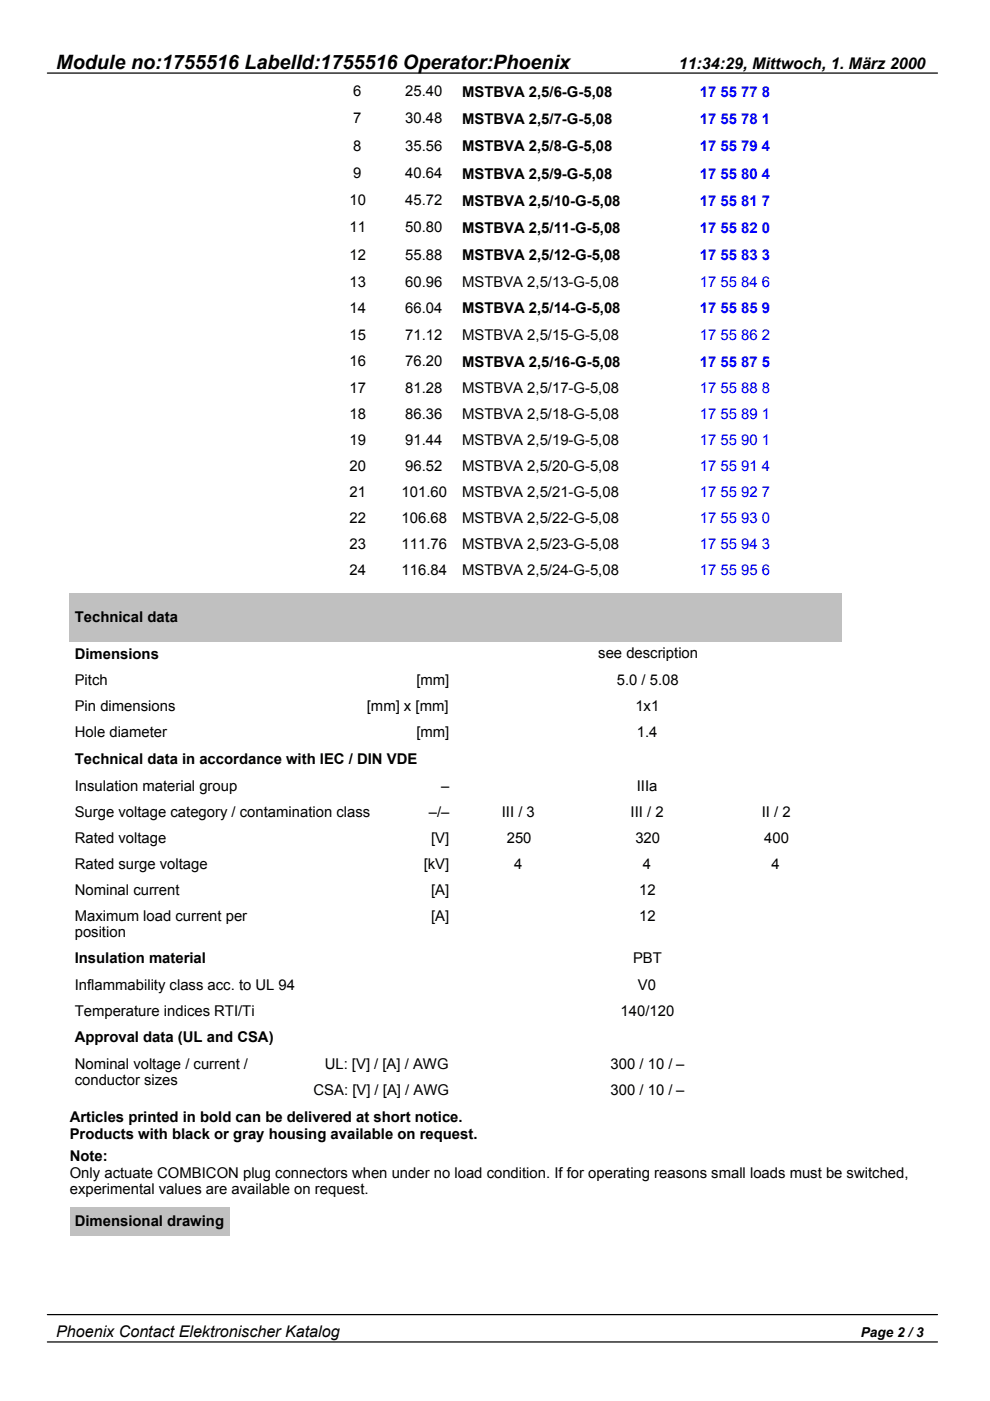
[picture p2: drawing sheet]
<svg xmlns="http://www.w3.org/2000/svg" width="210mm" height="297mm" viewBox="0 0 210 297" stroke-linecap="round" stroke-linejoin="round" font-family="sans-serif">
<defs><g id="words">
<text font-size="4.2" x="11.9" y="14.6">Module no:1755516 LabelId:1755516 Operator:Phoenix</text>
<g font-size="3.4">
<text x="143.9" y="14.7">11:34:29, Mittwoch, 1. März 2000</text>
<text x="11.9" y="283.4">Phoenix Contact Elektronischer Katalog</text>
</g>
<g font-size="3.1">
<text x="74.9" y="20.4">6</text>
<text x="85.9" y="20.4">25.40</text>
<text x="98" y="20.5">MSTBVA 2,5/6-G-5,08</text>
<text x="74.9" y="26.2">7</text>
<text x="85.9" y="26.2">30.48</text>
<text x="98" y="26.3">MSTBVA 2,5/7-G-5,08</text>
<text x="74.9" y="31.9">8</text>
<text x="85.9" y="31.9">35.56</text>
<text x="98" y="32">MSTBVA 2,5/8-G-5,08</text>
<text x="74.9" y="37.7">9</text>
<text x="85.9" y="37.7">40.64</text>
<text x="98" y="37.8">MSTBVA 2,5/9-G-5,08</text>
<text x="74.1" y="43.5">10</text>
<text x="85.9" y="43.5">45.72</text>
<text x="98" y="43.6">MSTBVA 2,5/10-G-5,08</text>
<text x="74.1" y="49.2">11</text>
<text x="85.9" y="49.2">50.80</text>
<text x="98" y="49.4">MSTBVA 2,5/11-G-5,08</text>
<text x="74.1" y="55">12</text>
<text x="85.9" y="55">55.88</text>
<text x="98" y="55.2">MSTBVA 2,5/12-G-5,08</text>
<text x="74.1" y="60.8">13</text>
<text x="85.9" y="60.8">60.96</text>
<text x="98" y="60.8">MSTBVA 2,5/13-G-5,08</text>
<text x="74.1" y="66.3">14</text>
<text x="85.9" y="66.3">66.04</text>
<text x="98" y="66.4">MSTBVA 2,5/14-G-5,08</text>
<text x="74.1" y="72.1">15</text>
<text x="74.1" y="77.6">16</text>
<text x="85.9" y="72.1">71.12</text>
<text x="85.9" y="77.6">76.20</text>
<text x="98" y="72.1">MSTBVA 2,5/15-G-5,08</text>
<text x="98" y="77.7">MSTBVA 2,5/16-G-5,08</text>
<text x="74.1" y="83.4">17</text>
<text x="85.9" y="83.4">81.28</text>
<text x="98" y="83.4">MSTBVA 2,5/17-G-5,08</text>
<text x="74.1" y="88.9">18</text>
<text x="85.9" y="88.9">86.36</text>
<text x="98" y="88.9">MSTBVA 2,5/18-G-5,08</text>
<text x="74.1" y="94.4">19</text>
<text x="85.9" y="94.4">91.44</text>
<text x="98" y="94.4">MSTBVA 2,5/19-G-5,08</text>
<text x="74.1" y="99.9">20</text>
<text x="85.9" y="99.9">96.52</text>
<text x="98" y="99.9">MSTBVA 2,5/20-G-5,08</text>
<text x="74.1" y="105.4">21</text>
<text x="85.1" y="105.4">101.60</text>
<text x="98" y="105.4">MSTBVA 2,5/21-G-5,08</text>
<text x="74.1" y="110.9">22</text>
<text x="85.1" y="110.9">106.68</text>
<text x="98" y="110.9">MSTBVA 2,5/22-G-5,08</text>
<text x="74.1" y="116.5">23</text>
<text x="85.1" y="116.5">111.76</text>
<text x="98" y="116.5">MSTBVA 2,5/23-G-5,08</text>
<text x="74.1" y="122">24</text>
<text x="85.1" y="122">116.84</text>
<text x="98" y="122">MSTBVA 2,5/24-G-5,08</text>
<text x="15.8" y="131.8">Technical data</text>
<text x="15.8" y="139.7">Dimensions</text>
<text x="126.8" y="139.5">see description</text>
<text x="15.8" y="145.3">Pitch</text>
<text x="88.3" y="145.3">[mm]</text>
<text x="130.8" y="145.3">5.0 / 5.08</text>
<text x="15.8" y="150.8">Pin dimensions</text>
<text x="77.8" y="150.8">[mm] x [mm]</text>
<text x="134.7" y="150.8">1x1</text>
<text x="15.8" y="156.3">Hole diameter</text>
<text x="15.8" y="162">Technical data in accordance with IEC / DIN VDE</text>
<text x="88.3" y="156.3">[mm]</text>
<text x="135" y="156.3">1.4</text>
<text x="15.8" y="167.6">Insulation material group</text>
<text x="93.5" y="167.6">–</text>
<text x="135" y="167.6">IIIa</text>
<text x="15.8" y="173.1">Surge voltage category / contamination class</text>
<text x="90.9" y="173.1">–/–</text>
<text x="106.4" y="173.1">III / 3</text>
<text x="133.7" y="173.1">III / 2</text>
<text x="161.5" y="173.1">II / 2</text>
<text x="15.8" y="178.6">Rated voltage</text>
<text x="91.4" y="178.6">[V]</text>
<text x="107.5" y="178.6">250</text>
<text x="134.7" y="178.6">320</text>
<text x="162" y="178.6">400</text>
<text x="15.8" y="184.2">Rated surge voltage</text>
<text x="89.8" y="184.2">[kV]</text>
<text x="109" y="184.2">4</text>
<text x="136.3" y="184.2">4</text>
<text x="163.6" y="184.2">4</text>
<text x="15.8" y="189.7">Nominal current</text>
<text x="91.4" y="189.7">[A]</text>
<text x="135.5" y="189.7">12</text>
<text x="15.8" y="195.2">Maximum load current per</text>
<text x="91.4" y="195.2">[A]</text>
<text x="135.5" y="195.2">12</text>
<text x="15.8" y="198.6">position</text>
<text x="15.8" y="204.2">Insulation material</text>
<text x="15.8" y="209.9">Inflammability class acc. to UL 94</text>
<text x="134.2" y="204.1">PBT</text>
<text x="135.3" y="209.9">V0</text>
<text x="15.8" y="215.4">Temperature indices RTI/Ti</text>
<text x="131.6" y="215.4">140/120</text>
<text x="15.8" y="221">Approval data (UL and CSA)</text>
<text x="15.8" y="226.7">Nominal voltage / current /</text>
<text x="68.8" y="226.7">UL: [V] / [A] / AWG</text>
<text x="129.5" y="226.7">300 / 10 / –</text>
<text x="15.8" y="230.1">conductor sizes</text>
<text x="66.5" y="232.2">CSA: [V] / [A] / AWG</text>
<text x="129.5" y="232.2">300 / 10 / –</text>
<text x="14.8" y="237.8">Articles printed in bold can be delivered at short notice.</text>
<text x="14.8" y="241.5">Products with black or gray housing available on request.</text>
<text x="14.8" y="246.2">Note:</text>
<text x="14.8" y="249.8">Only actuate COMBICON plug connectors when under no load condition. If for operating reasons small loads must be switched,</text>
<text x="14.8" y="253.2">experimental values are available on request.</text>
<text x="15.8" y="259.9">Dimensional drawing</text>
</g>
<g font-size="3.1" fill="#00f">
<text x="148.4" y="20.5">17 55 77 8</text>
<text x="148.4" y="26.3">17 55 78 1</text>
<text x="148.4" y="32">17 55 79 4</text>
<text x="148.4" y="37.8">17 55 80 4</text>
<text x="148.4" y="43.6">17 55 81 7</text>
<text x="148.4" y="49.4">17 55 82 0</text>
<text x="148.4" y="55.2">17 55 83 3</text>
<text x="148.4" y="60.8">17 55 84 6</text>
<text x="148.4" y="66.4">17 55 85 9</text>
<text x="148.4" y="72.1">17 55 86 2</text>
<text x="148.4" y="77.7">17 55 87 5</text>
<text x="148.4" y="83.4">17 55 88 8</text>
<text x="148.4" y="88.9">17 55 89 1</text>
<text x="148.4" y="94.4">17 55 90 1</text>
<text x="148.4" y="99.9">17 55 91 4</text>
<text x="148.4" y="105.4">17 55 92 7</text>
<text x="148.4" y="110.9">17 55 93 0</text>
<text x="148.4" y="116.5">17 55 94 3</text>
<text x="148.4" y="122">17 55 95 6</text>
</g>
<text font-size="2.9" x="182.5" y="283.5">Page 2 / 3</text>
</g></defs>
<path d="M10 15.5h188.8" fill="none" stroke="#000" stroke-width=".26"/>
<g fill="#c0c0c0">
<path d="M14.8 125.7h48.8v2.4h-48.8z"/>
<path d="M14.8 127.8h48.8v6.1h-48.8z"/>
<path d="M14.8 133.6h48.8v2.4h-48.8z"/>
<path d="M63.3 125.7h16.9v2.4h-16.9z"/>
<path d="M63.3 127.8h16.9v6.1h-16.9z"/>
<path d="M63.3 133.6h16.9v2.4h-16.9z"/>
<path d="M79.9 125.7h16.8v2.4h-16.8z"/>
<path d="M79.9 127.8h16.8v6.1h-16.8z"/>
<path d="M79.9 133.6h16.8v2.4h-16.8z"/>
<path d="M96.4 125.7h27.6v2.4h-27.6z"/>
<path d="M96.4 127.8h27.6v6.1h-27.6z"/>
<path d="M96.4 133.6h27.6v2.4h-27.6z"/>
<path d="M123.7 125.7h27.6v2.4h-27.6z"/>
<path d="M123.7 127.8h27.6v6.1h-27.6z"/>
<path d="M123.7 133.6h27.6v2.4h-27.6z"/>
<path d="M151 125.7h27.6v2.4h-27.6z"/>
<path d="M151 127.8h27.6v6.1h-27.6z"/>
<path d="M151 133.6h27.6v2.4h-27.6z"/>
<path d="M14.8 255.9h33.9v6.1h-33.9z"/>
</g>
<path d="M10 278.7h188.8M10 284.5h188.8" fill="none" stroke="#000" stroke-width=".26"/>
<use href="#words"/>
</svg>
